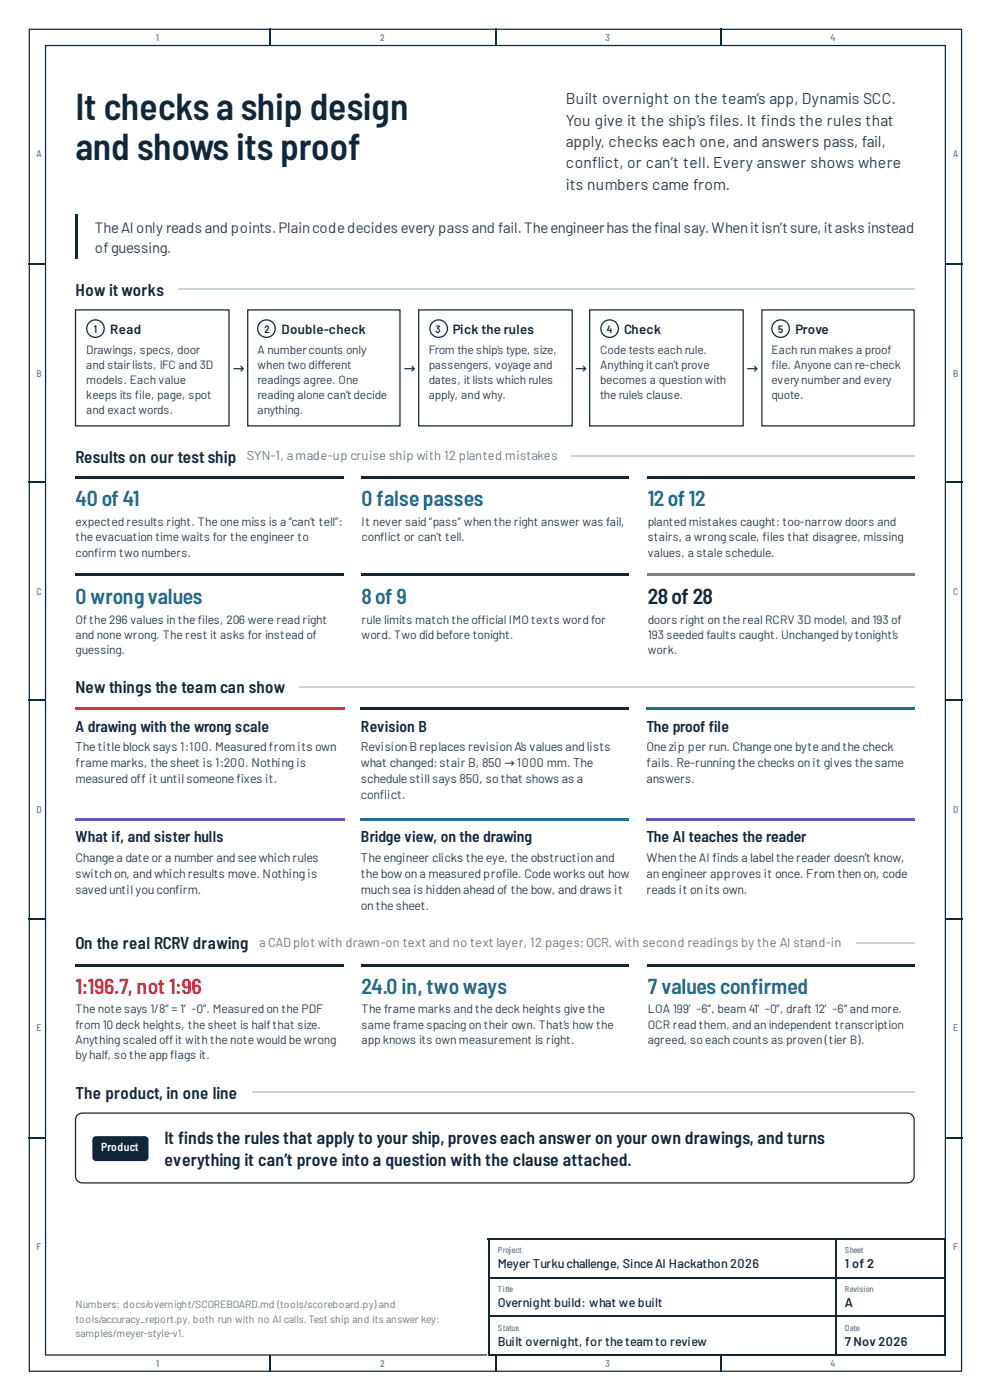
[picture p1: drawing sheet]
<svg xmlns="http://www.w3.org/2000/svg" width="210mm" height="297mm" viewBox="0 0 210 297" stroke-linecap="round" stroke-linejoin="round" font-family="sans-serif">
<defs><g id="words">
<g font-size="7.9" fill="#12263a">
<text x="16" y="25.4">It checks a ship design</text>
<text x="16" y="33.9">and shows its proof</text>
</g>
<g font-size="4.6" fill="#1e6e8c">
<text x="16" y="107.4">40 of 41</text>
<text x="76.7" y="107.4">0 falsepasses</text>
<text x="137.3" y="107.4">12of 12</text>
<text x="16" y="128.1">0 wrongvalues</text>
<text x="76.7" y="128.1">8of 9</text>
<text x="76.7" y="210.9">24.0 in, twoways</text>
<text x="137.3" y="210.9">7 values confi rmed</text>
</g>
<text font-size="4.6" fill="#12263a" x="137.3" y="128.1">28of 28</text>
<text font-size="4.6" fill="#cb2e40" x="16" y="210.9">1:196.7, not 1:96</text>
<g font-size="3.7" fill="#12263a">
<text x="34.9" y="242.6">It fi nds the rules that apply to your ship, proves each answer on your own drawings, and turns</text>
<text x="34.9" y="247.4">everything it can’t prove into a question with the clause attached.</text>
</g>
<g font-size="3.6" fill="#12263a">
<text x="16" y="62.7">How it works</text>
<text x="16" y="98.2">Results on our test ship</text>
<text x="16" y="147.1">New things the team can show</text>
<text x="16" y="201.3">On the real RCRV drawing</text>
<text x="16" y="233.1">The product, in one line</text>
</g>
<g font-size="3.3" fill="#2a3c4e">
<text x="120" y="22">Built overnight on the team’s app, Dynamis SCC.</text>
<text x="120" y="26.7">You give it the ship’s fi les. It fi nds the rules that</text>
<text x="120" y="31.2">apply, checks each one, and answers pass, fail,</text>
<text x="120" y="35.7">confl ict, or can’t tell. Every answer shows where</text>
<text x="120" y="40.2">its numbers came from.</text>
</g>
<g font-size="3.3" fill="#12263a">
<text x="16" y="155.3">A drawing with the wrong scale</text>
<text x="76.5" y="155.3">Revision B</text>
<text x="137.1" y="155.3">The proof fi le</text>
<text x="16" y="178.6">What if, and sister hulls</text>
<text x="76.5" y="178.6">Bridge view, on the drawing</text>
<text x="137.1" y="178.6">The AI teaches the reader</text>
</g>
<g font-size="3.2" fill="#2a3c4e">
<text x="20.1" y="49.5">TheAIonly reads and points.Plaincodedecides every pass and fail.Theengineerhas thefi nal say.Whenitisn’tsure,itasks instead</text>
<text x="20.1" y="53.7">ofguessing.</text>
</g>
<g font-size="3" fill="#12263a">
<text x="49.3" y="79.1">→</text>
<text x="85.6" y="79.1">→</text>
<text x="122" y="79.1">→</text>
<text x="158.3" y="79.1">→</text>
</g>
<g font-size="2.8" fill="#12263a">
<text x="23.4" y="70.9">Read</text>
<text x="59.7" y="70.9">Double-check</text>
<text x="96" y="70.9">Pick the rules</text>
<text x="132.3" y="70.9">Check</text>
<text x="168.6" y="70.9">Prove</text>
</g>
<g font-size="2.8" fill="#66788b">
<text x="52.3" y="97.6">SYN-1, amade-up cruise ship with 12 planted mistakes</text>
<text x="55" y="200.8">aCADplot with drawn-on text and no text layer, 12 pages;OCR, with second readings by the AI stand-in</text>
</g>
<g font-size="2.7" fill="#12263a">
<text x="105.6" y="269.1">Meyer Turkuchallenge, SinceAI Hackathon2026</text>
<text x="179.1" y="269.1">1 of 2</text>
<text x="105.6" y="277.3">Overnight build: what webuilt</text>
<text x="179.1" y="277.3">A</text>
<text x="105.6" y="285.5">Built overnight, for theteamto review</text>
<text x="179.1" y="285.5">7 Nov 2026</text>
</g>
<g font-size="2.6" fill="#2a3c4e">
<text x="16" y="111.7">expected results right. The one miss is a “can’t tell”:</text>
<text x="76.7" y="111.7">It never said “pass” when the right answer was fail,</text>
<text x="137.3" y="111.7">planted mistakes caught: too-narrow doors and</text>
<text x="16" y="114.8">the evacuation time waits for the engineer to</text>
<text x="16" y="118.3">confi rm two numbers.</text>
<text x="76.7" y="114.8">confl ict or can’t tell.</text>
<text x="137.3" y="114.8">stairs, a wrong scale, fi les that disagree, missing</text>
<text x="137.3" y="118.3">values, a stale schedule.</text>
<text x="16" y="132.3">Ofthe 296 values in the fi les, 206 were read right</text>
<text x="16" y="135.5">and none wrong. The rest it asks for instead of</text>
<text x="76.7" y="132.3">rule limits match the ofcial IMO texts word for</text>
<text x="76.7" y="135.5">word. Two did before tonight.</text>
<text x="101.3" y="132.3">f</text>
<text x="101.3" y="132.3">i</text>
<text x="137.3" y="132.3">doors right on the real RCRV 3D model, and 193 of</text>
<text x="137.3" y="135.5">193 seeded faults caught. Unchanged bytonight’s</text>
<text x="16" y="138.6">guessing.</text>
<text x="137.3" y="138.6">work.</text>
<text x="16" y="159.3">Thetitleblock says 1:100. Measuredfrom its own</text>
<text x="76.5" y="159.3">RevisionB replaces revisionA’s values andlists</text>
<text x="137.1" y="159.3">Onezip per run. Changeonebyteandthecheck</text>
<text x="16" y="162.7">framemarks, thesheet is 1:200. Nothingis</text>
<text x="16" y="166.2">measuredoff it until someonefi xes it.</text>
<text x="76.5" y="162.7">what changed:stair B, 850 →1000 mm. The</text>
<text x="76.5" y="166.2">schedulestillsays 850, sothat shows as a</text>
<text x="137.1" y="162.7">fails. Re-runningthechecks onit gives thesame</text>
<text x="137.1" y="166.2">answers.</text>
<text x="76.5" y="169.6">confl ict.</text>
<text x="16" y="182.8">Changea dateor a number andseewhichrules</text>
<text x="76.5" y="182.8">Theengineer clicks theeye, theobstructionand</text>
<text x="137.1" y="182.8">WhentheAI fi nds a labelthereader doesn’t know,</text>
<text x="16" y="186.3">switchon, andwhichresults move. Nothingis</text>
<text x="16" y="189.7">saveduntil youconfi rm.</text>
<text x="76.5" y="186.3">thebow ona measuredprofi le. Codeworks out how</text>
<text x="76.5" y="189.7">muchsea is hiddenaheadof thebow, anddraws it</text>
<text x="137.1" y="186.3">anengineer approves it once. From thenon, code</text>
<text x="137.1" y="189.7">reads it onits own.</text>
<text x="76.5" y="193.1">onthesheet.</text>
<text x="16" y="214.8">The note says 1/8″ = 1′-0″. Measured on the PDF</text>
<text x="76.7" y="214.8">The frame marks and the deck heights give the</text>
<text x="137.3" y="214.8">LOA 199′-6″, beam 41′-0″, draft 12′-6″ and more.</text>
<text x="16" y="218.3">from 10deck heights, the sheet is halfthat size.</text>
<text x="16" y="221.5">Anything scaled offit with the note would be wrong</text>
<text x="76.7" y="218.3">same frame spacing on their own. That’s how the</text>
<text x="76.7" y="221.5">appknows its own measurement is right.</text>
<text x="137.3" y="218.3">OCR read them, and an independent transcription</text>
<text x="137.3" y="221.5">agreed, so each counts as proven (tier B).</text>
<text x="16" y="224.6">byhalf, so the appfl ags it.</text>
</g>
<g font-size="2.5" fill="#2a3c4e">
<text x="18.3" y="75.1">Drawings, specs, door</text>
<text x="54.6" y="75.1">A numbercounts only</text>
<text x="90.9" y="75.1">From the ship’s type, size,</text>
<text x="127.2" y="75.1">Code tests each rule.</text>
<text x="163.5" y="75.1">Each run makes a proof</text>
<text x="18.3" y="78.3">and stairlists, IFC and 3D</text>
<text x="18.3" y="81.5">models. Each value</text>
<text x="54.6" y="78.3">when two different</text>
<text x="54.6" y="81.5">readings agree. One</text>
<text x="90.9" y="78.3">passengers, voyage and</text>
<text x="90.9" y="81.5">dates, itlists which rules</text>
<text x="127.2" y="78.3">Anything itcan’tprove</text>
<text x="127.2" y="81.5">becomes a question with</text>
<text x="163.5" y="78.3">fi le. Anyone can re-check</text>
<text x="163.5" y="81.5">everynumberand every</text>
<text x="18.3" y="84.7">keeps its fi le, page, spot</text>
<text x="18.3" y="87.8">and exactwords.</text>
<text x="54.6" y="84.7">reading alone can’tdecide</text>
<text x="54.6" y="87.8">anything.</text>
<text x="90.9" y="84.7">apply, and why.</text>
<text x="127.2" y="84.7">the rule’s clause.</text>
<text x="163.5" y="84.7">quote.</text>
</g>
<text font-size="2.5" fill="#fff" x="21.5" y="244.2">Product</text>
<g font-size="2.3" fill="#12263a">
<text x="19.9" y="70.6">1</text>
<text x="56" y="70.6">2</text>
<text x="92.4" y="70.6">3</text>
<text x="128.7" y="70.6">4</text>
<text x="165" y="70.6">5</text>
</g>
<g font-size="2.2" fill="#66788b">
<text x="16" y="277.5">Numbers: docs/overnight/SCOREBOARD.md (tools/scoreboard.py) and</text>
<text x="16" y="280.7">tools/accuracy_report.py, both run with no AI calls. Test ship and its answer key:</text>
<text x="16" y="283.6">samples/meyer-style-v1.</text>
</g>
<g font-size="2" fill="#66788b">
<text x="33.1" y="8.7">1</text>
<text x="80.6" y="8.7">2</text>
<text x="128.3" y="8.7">3</text>
<text x="176.1" y="8.7">4</text>
<text x="7.8" y="33.3">A</text>
<text x="202.1" y="33.3">A</text>
<text x="7.8" y="79.9">B</text>
<text x="202.1" y="79.9">B</text>
<text x="7.8" y="126.2">C</text>
<text x="202.1" y="126.2">C</text>
<text x="7.8" y="172.5">D</text>
<text x="202.1" y="172.5">D</text>
<text x="7.8" y="218.8">E</text>
<text x="202.1" y="218.8">E</text>
<text x="7.8" y="265.1">F</text>
<text x="202.1" y="265.1">F</text>
<text x="33.1" y="290">1</text>
<text x="80.6" y="290">2</text>
<text x="128.3" y="290">3</text>
<text x="176.1" y="290">4</text>
</g>
<g font-size="1.8" fill="#66788b">
<text x="105.6" y="265.9">Project</text>
<text x="179.1" y="265.9">Sheet</text>
<text x="105.6" y="274.1">Title</text>
<text x="179.1" y="274.1">Revision</text>
<text x="105.6" y="282.3">Status</text>
<text x="179.1" y="282.3">Date</text>
</g>
</g></defs>
<g fill="none" stroke="#12263a" stroke-width=".26">
<path d="M6.2 6.2h197.7v284.7h-197.7zM9.7 9.7h190.7v277.8h-190.7zM57.3 6.1v3.4M105.2 6.1v3.4M152.8 6.1v3.4M6.1 56h3.4M200.6 56h3.4M6.1 102.3h3.4M200.6 102.3h3.4M6.1 148.6h3.4M200.6 148.6h3.4M6.1 194.9h3.4"/>
<path d="M200.6 194.9h3.4M6.1 241.4h3.4M200.6 241.4h3.4M57.3 287.6v3.4M105.2 287.6v3.4M152.8 287.6v3.4"/>
</g>
<path d="M15.9 45.5h.5v9.5h-.5z" fill="#12263a"/>
<g fill="none" stroke="#12263a" stroke-width=".26">
<path d="M16 65.7h32.6v24.7h-32.6zM52.5 65.7h32.3v24.7h-32.3zM88.8 65.7h32.5v24.7h-32.5zM125 65.7h32.6v24.7h-32.6zM161.5 65.7h32.3v24.7h-32.3zM16.4 236.6l.5-.3 .6-.2h174.8a1.47 1.47 0 0 1 1.5 1.5v11.9a1.47 1.47 0 0 1-1.5 1.5h-174.8a1.47 1.47 0 0 1-1.5-1.5v-11.9l.1-.6z"/>
<circle cx="20.2" cy="69.7" r="1.85"/>
<circle cx="56.5" cy="69.7" r="1.85"/>
<circle cx="93" cy="69.7" r="1.85"/>
<circle cx="129.2" cy="69.7" r="1.85"/>
<circle cx="165.5" cy="69.7" r="1.85"/>
</g>
<path d="M37.8 61.3h156.1M121.2 96.7h72.7" fill="none" stroke="#c9d3de" stroke-width=".26"/>
<g fill="#12263a">
<path d="M15.9 101.1h56.9v.5h-56.9z"/>
<path d="M76.7 101.1h56.6v.5h-56.6z"/>
<path d="M137.3 101.1h56.6v.5h-56.6z"/>
<path d="M15.9 121.7h56.9v.5h-56.9z"/>
<path d="M76.7 121.7h56.6v.5h-56.6z"/>
</g>
<path d="M137.3 121.7h56.6v.5h-56.6z" fill="#77828f"/>
<path d="M63.5 145.7h130.4" fill="none" stroke="#c9d3de" stroke-width=".26"/>
<path d="M15.9 150h57.1v.5h-57.1z" fill="#cb2e40"/>
<path d="M76.5 150h56.8v.5h-56.8z" fill="#12263a"/>
<path d="M137.1 150h56.8v.5h-56.8z" fill="#1e6e8c"/>
<path d="M15.9 173.6h57.1v.5h-57.1z" fill="#6b57c2"/>
<path d="M76.5 173.6h56.8v.5h-56.8z" fill="#1e6e8c"/>
<path d="M137.1 173.6h56.8v.5h-56.8z" fill="#6b57c2"/>
<path d="M181.5 200.2h12.4" fill="none" stroke="#c9d3de" stroke-width=".26"/>
<g fill="#12263a">
<path d="M15.9 204.5h56.9v.6h-56.9z"/>
<path d="M76.7 204.5h56.6v.6h-56.6z"/>
<path d="M137.3 204.5h56.6v.6h-56.6z"/>
</g>
<path d="M53.4 231.6h140.5" fill="none" stroke="#c9d3de" stroke-width=".26"/>
<path d="M19.8 241.3l.6-.3h10.3a.8 .8 0 0 1 .8 .8v3.7a.8 .8 0 0 1-.8 .8h-10.3a.8 .8 0 0 1-.8-.8v-3.7z" fill="#12263a"/>
<path d="M103.5 262.7h97.1v24.9h-97.1z" fill="#fff"/>
<path d="M103.5 262.9h97.1M103.6 262.7v24.9M103.7 271.1h96.9M103.7 279.3h96.9M177.1 263v24.6M200.4 263v24.6M103.7 287.5h96.9" fill="none" stroke="#12263a" stroke-width=".26"/>
<use href="#words"/>
</svg>
